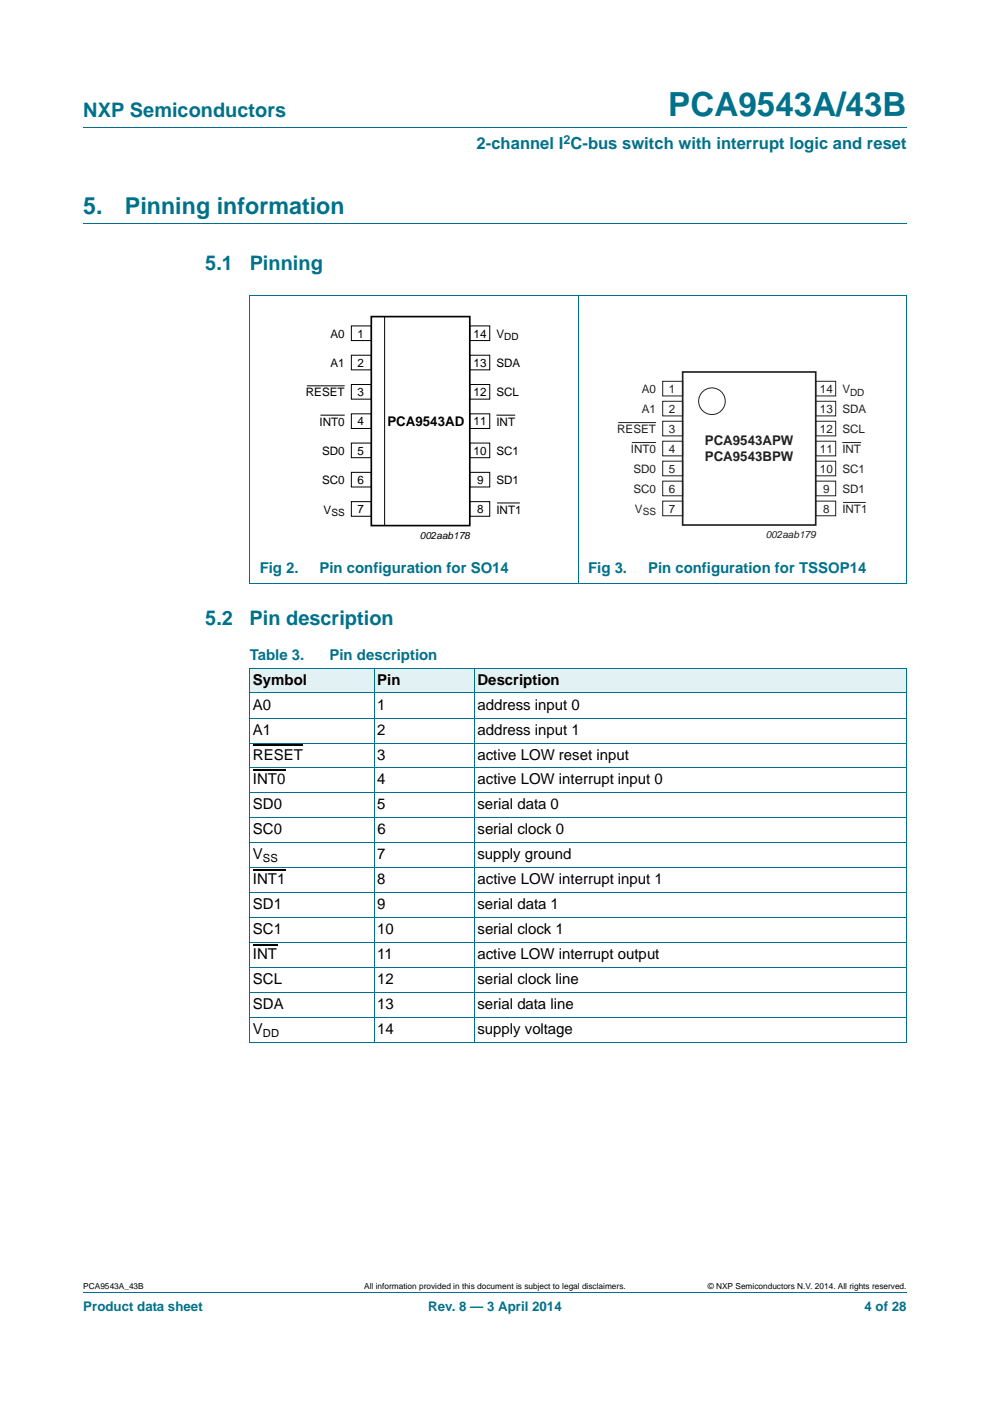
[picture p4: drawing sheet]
<svg xmlns="http://www.w3.org/2000/svg" width="210mm" height="297mm" viewBox="0 0 210 297" stroke-linecap="round" stroke-linejoin="round" font-family="sans-serif">
<defs><g id="words">
<text font-size="7" fill="#00718a" x="141.8" y="24.6">PCA9543A/43B</text>
<g font-size="4.9" fill="#00718a">
<text x="17.7" y="45.4">5.</text>
<text x="26.5" y="45.4">Pinning information</text>
</g>
<g font-size="4.2" fill="#00718a">
<text x="17.7" y="24.9">NXP Semiconductors</text>
<text x="43.5" y="57.3">5.1</text>
<text x="53" y="57.3">Pinning</text>
<text x="43.5" y="132.5">5.2</text>
<text x="52.9" y="132.5">Pin description</text>
</g>
<text font-size="3.5" fill="#00718a" x="101.1" y="31.6">2-channel I C-bus switch with interrupt logic and reset</text>
<g font-size="3.2" fill="#00718a">
<text x="55.1" y="121.5">Fig 2.</text>
<text x="67.8" y="121.5">Pin configuration for SO14</text>
<text x="124.7" y="121.5">Fig 3.</text>
<text x="137.4" y="121.5">Pin configuration for TSSOP14</text>
<text x="53" y="139.9">Table 3.</text>
<text x="69.9" y="139.9">Pin description</text>
</g>
<g font-size="3.2">
<text x="53.7" y="145.2">Symbol</text>
<text x="80" y="145.2">Pin</text>
<text x="101.3" y="145.2">Description</text>
<text x="53.7" y="150.5">A0</text>
<text x="53.7" y="155.7">A1</text>
<text x="80" y="150.5">1</text>
<text x="80" y="155.7">2</text>
<text x="101.3" y="150.5">address input 0</text>
<text x="101.3" y="155.7">address input 1</text>
<text x="53.7" y="161">RESET</text>
<text x="80" y="161">3</text>
<text x="101.3" y="161">active LOW reset input</text>
<text x="53.7" y="166.3">INT0</text>
<text x="80" y="166.3">4</text>
<text x="101.3" y="166.3">active LOW interrupt input 0</text>
<text x="53.7" y="171.6">SD0</text>
<text x="80" y="171.6">5</text>
<text x="101.3" y="171.6">serial data 0</text>
<text x="53.7" y="176.9">SC0</text>
<text x="80" y="176.9">6</text>
<text x="101.3" y="176.9">serial clock 0</text>
<text x="53.7" y="182.2">V</text>
<text x="80" y="182.2">7</text>
<text x="101.3" y="182.2">supply ground</text>
<text x="53.7" y="187.5">INT1</text>
<text x="80" y="187.5">8</text>
<text x="101.3" y="187.5">active LOW interrupt input 1</text>
<text x="53.7" y="192.8">SD1</text>
<text x="80" y="192.8">9</text>
<text x="101.3" y="192.8">serial data 1</text>
<text x="53.7" y="198.1">SC1</text>
<text x="53.7" y="203.4">INT</text>
<text x="80" y="198.1">10</text>
<text x="80" y="203.4">11</text>
<text x="101.3" y="198.1">serial clock 1</text>
<text x="101.3" y="203.4">active LOW interrupt output</text>
<text x="53.7" y="208.7">SCL</text>
<text x="80" y="208.7">12</text>
<text x="101.3" y="208.7">serial clock line</text>
<text x="53.7" y="214">SDA</text>
<text x="80" y="214">13</text>
<text x="101.3" y="214">serial data line</text>
<text x="53.7" y="219.2">V</text>
<text x="80" y="219.2">14</text>
<text x="101.3" y="219.2">supply voltage</text>
</g>
<text font-size="2.8" x="82.2" y="90.3">PCA9543AD</text>
<g font-size="2.8" fill="#231f20">
<text x="149.5" y="94.4">PCA9543APW</text>
<text x="149.5" y="97.8">PCA9543BPW</text>
</g>
<g font-size="2.8" fill="#00718a">
<text x="17.7" y="277.9">Product data sheet</text>
<text x="90.8" y="277.9">Rev. 8 — 3 April 2014</text>
<text x="183.4" y="277.9">4 of 28</text>
</g>
<text font-size="2.6" fill="#00718a" x="119.5" y="30.5">2</text>
<g font-size="2.5">
<text x="70.1" y="71.6">A0</text>
<text x="75.8" y="71.6">1</text>
<text x="100.5" y="71.6">14</text>
<text x="105.3" y="71.6">V</text>
<text x="70.1" y="77.9">A1</text>
<text x="75.8" y="77.8">2</text>
<text x="100.5" y="77.8">13</text>
<text x="105.3" y="77.9">SDA</text>
<text x="75.8" y="84">3</text>
<text x="100.5" y="84">12</text>
<text x="64.9" y="84.1">RESET</text>
<text x="105.3" y="84.1">SCL</text>
<text x="67.8" y="90.3">INT0</text>
<text x="75.8" y="90.2">4</text>
<text x="100.5" y="90.2">11</text>
<text x="105.3" y="90.3">INT</text>
<text x="68.3" y="96.5">SD0</text>
<text x="75.8" y="96.4">5</text>
<text x="100.5" y="96.4">10</text>
<text x="105.3" y="96.5">SC1</text>
<text x="68.3" y="102.7">SC0</text>
<text x="75.8" y="102.6">6</text>
<text x="101.2" y="102.6">9</text>
<text x="105.3" y="102.7">SD1</text>
<text x="68.6" y="108.9">V</text>
<text x="75.8" y="108.8">7</text>
<text x="101.2" y="108.8">8</text>
<text x="105.3" y="108.9">INT1</text>
</g>
<g font-size="2.5" fill="#231f20">
<text x="136.1" y="83.4">A0</text>
<text x="141.8" y="83.3">1</text>
<text x="173.9" y="83.3">14</text>
<text x="178.7" y="83.4">V</text>
<text x="136.1" y="87.6">A1</text>
<text x="141.8" y="87.5">2</text>
<text x="173.9" y="87.5">13</text>
<text x="178.7" y="87.6">SDA</text>
<text x="130.9" y="91.8">RESET</text>
<text x="141.8" y="91.8">3</text>
<text x="173.9" y="91.8">12</text>
<text x="178.7" y="91.9">SCL</text>
<text x="133.8" y="96.1">INT0</text>
<text x="134.3" y="100.3">SD0</text>
<text x="141.8" y="96">4</text>
<text x="141.8" y="100.2">5</text>
<text x="173.9" y="100.2">10</text>
<text x="173.9" y="96">11</text>
<text x="178.7" y="96.1">INT</text>
<text x="178.7" y="100.3">SC1</text>
<text x="134.3" y="104.6">SC0</text>
<text x="141.8" y="104.5">6</text>
<text x="174.6" y="104.6">9</text>
<text x="178.7" y="104.6">SD1</text>
<text x="134.7" y="108.8">V</text>
<text x="141.8" y="108.7">7</text>
<text x="174.6" y="108.8">8</text>
<text x="178.7" y="108.8">INT1</text>
</g>
<g font-size="2.4">
<text x="55.8" y="182.8">SS</text>
<text x="55.8" y="219.8">DD</text>
</g>
<g font-size="2.1">
<text x="106.9" y="72.1">DD</text>
<text x="70.3" y="109.4">SS</text>
<text x="89" y="114.3">002aab178</text>
</g>
<g font-size="2.1" fill="#231f20">
<text x="180.3" y="83.9">DD</text>
<text x="136.3" y="109.3">SS</text>
<text x="162.4" y="114.1">002aab179</text>
</g>
<g font-size="1.8">
<text x="17.7" y="273.3">PCA9543A_43B</text>
<text x="77.3" y="273.3">All information provided in this document is subject to legal disclaimers.</text>
<text x="150.1" y="273.3">© NXP Semiconductors N.V. 2014. All rights reserved.</text>
</g>
</g></defs>
<path d="M17.7 27h174.6M17.7 47.4h174.6M52.9 62.6h139.4M53 62.7v60.9M122.6 62.6v61.1M192.3 62.7v60.9M52.9 123.6h139.4M17.7 273.9h174.6" fill="none" stroke="#00718a" stroke-width=".21"/>
<g fill="none" stroke="#000" stroke-width=".21">
<path d="M74.5 69.1h4.3v3.1h-4.3zM74.5 75.3h4.3v3.1h-4.3zM81.6 67.1v44.4M99.6 69.1h4.3v3.1h-4.3zM99.6 75.3h4.3v3.1h-4.3zM65.1 81.8h8M68 88h5.1M74.5 81.5h4.3v3.1h-4.3zM74.5 87.7h4.3v3.1h-4.3zM74.5 93.9h4.3v3.1h-4.3zM99.6 93.9h4.3v3.1h-4.3zM99.6 81.5h4.3v3.1h-4.3z"/>
<path d="M99.6 87.7h4.3v3.1h-4.3zM105.3 88h4M74.5 100.1h4.3v3.2h-4.3zM74.5 106.4h4.3v3.1h-4.3zM99.6 106.4h4.3v3.1h-4.3zM99.6 100.1h4.3v3.2h-4.3zM105.4 106.6h4.8"/>
</g>
<path d="M78.8 67.1h20.8v44.3h-20.8z" fill="none" stroke="#000" stroke-width=".35"/>
<g fill="none" stroke="#231f20" stroke-width=".21">
<path d="M131.1 89.6h8M134 93.8h5.1M140.6 80.8h4.2v3.1h-4.2zM140.6 85.1h4.2v3.1h-4.2zM140.6 89.3h4.2v3.1h-4.2zM140.6 93.5h4.2v3.1h-4.2zM140.6 97.8h4.2v3.1h-4.2zM173 97.8h4.3v3.1h-4.3zM173 89.3h4.3v3.1h-4.3zM173 93.5h4.3v3.1h-4.3zM173 80.8h4.3v3.1h-4.3zM173 85.1h4.3v3.1h-4.3z"/>
<path d="M178.7 93.8h4M140.6 102h4.2v3.1h-4.2zM140.6 106.2h4.2v3.2h-4.2zM173 106.2h4.3v3.2h-4.3zM173 102h4.3v3.1h-4.3zM178.8 106.5h4.8"/>
<circle cx="151" cy="85.1" r="2.82"/>
</g>
<path d="M144.8 78.9h28.2v32.4h-28.2z" fill="none" stroke="#231f20" stroke-width=".35"/>
<g fill="#e2f1f4">
<path d="M53 141.6h26.3v5.3h-26.3z"/>
<path d="M79.3 141.6h21.3v5.3h-21.3z"/>
<path d="M100.6 141.6h91.7v5.3h-91.7z"/>
</g>
<path d="M53.7 158h10.5M53.7 163.3h6.8M53.7 184.5h6.8M53.7 200.4h5.1" fill="none" stroke="#000" stroke-width=".23"/>
<g fill="none" stroke="#00718a" stroke-width=".21">
<path d="M52.9 141.6h139.4M52.9 146.9h139.4M52.9 152.2h139.4M52.9 157.5h139.4M53 141.7v79.3M79.3 141.6v79.4M100.6 141.6v79.4M192.3 141.7v79.3M52.9 162.8h139.4M52.9 168.1h139.4M52.9 173.4h139.4M52.9 178.7h139.4"/>
<path d="M52.9 184h139.4M52.9 189.3h139.4M52.9 194.6h139.4M52.9 199.9h139.4M52.9 205.2h139.4M52.9 210.4h139.4M52.9 215.7h139.4M52.9 221h139.4"/>
</g>
<use href="#words"/>
</svg>
